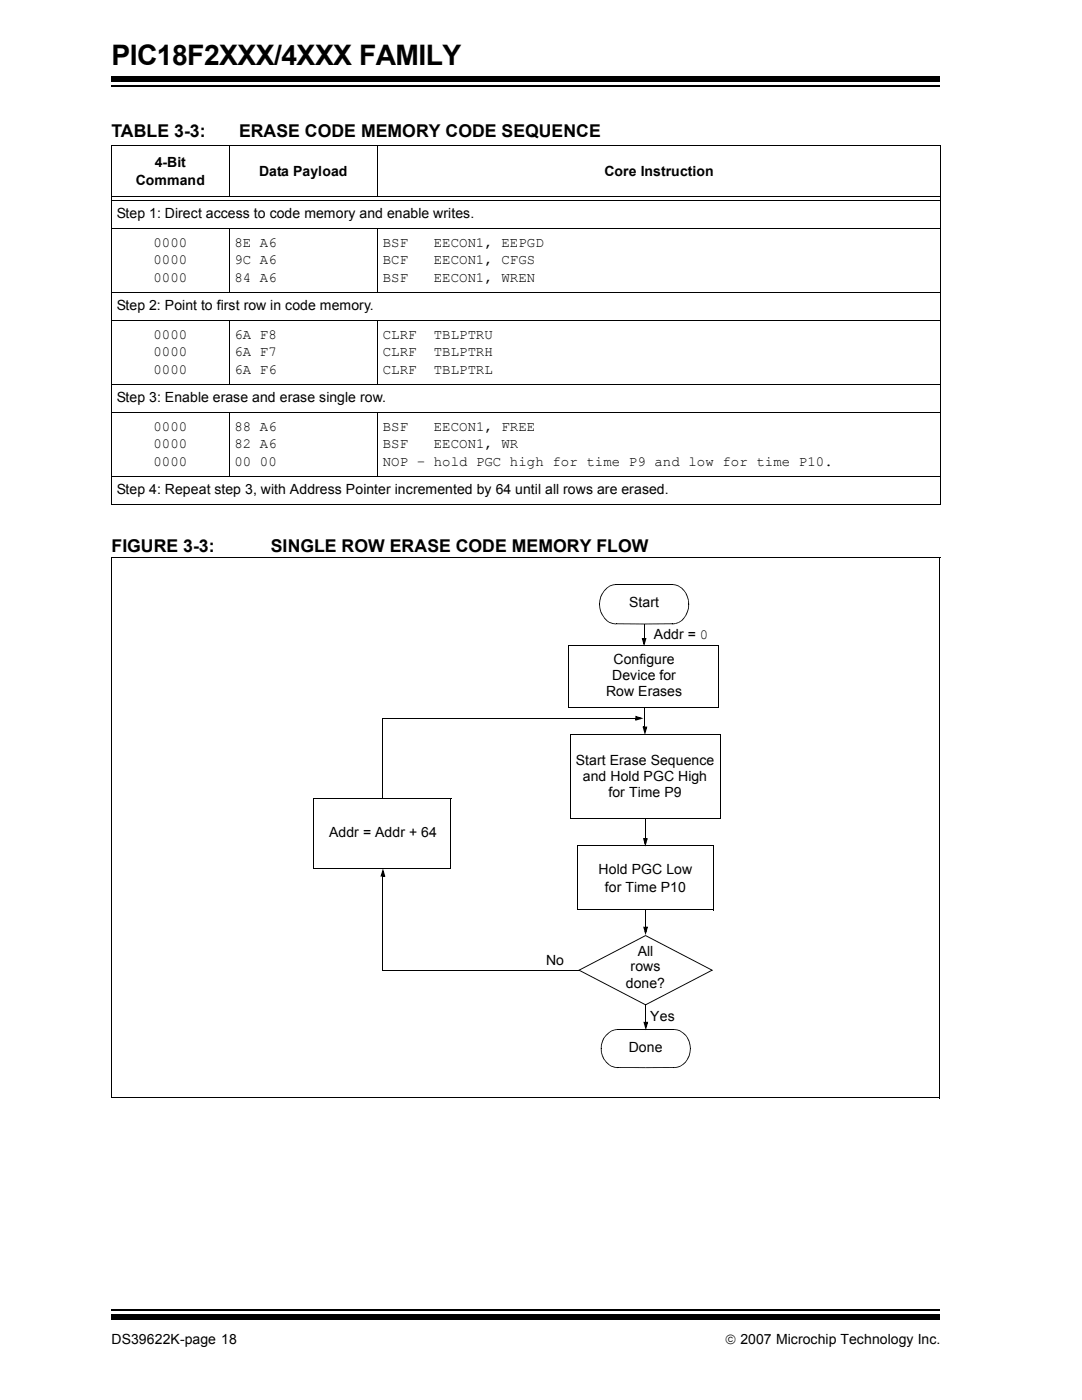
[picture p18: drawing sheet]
<svg xmlns="http://www.w3.org/2000/svg" width="216mm" height="279mm" viewBox="0 0 216 279" stroke-linecap="round" stroke-linejoin="round" font-family="sans-serif">
<defs><g id="words">
<text font-size="5.6" x="22.2" y="13">PIC18F2XXX/4XXX FAMILY</text>
<g font-size="3.5">
<text x="22.2" y="27.4">TABLE 3-3:</text>
<text x="47.6" y="27.4">ERASE CODE MEMORY CODE SEQUENCE</text>
<text x="22.2" y="110">FIGURE 3-3:</text>
<text x="54" y="110">SINGLE ROW ERASE CODE MEMORY FLOW</text>
</g>
<g font-size="2.8">
<text x="30.8" y="33.3">4-Bit</text>
<text x="51.6" y="35.1">Data Payload</text>
<text x="120.4" y="35.1">Core Instruction</text>
<text x="27.1" y="36.8">Command</text>
<text x="23.3" y="43.5">Step 1: Direct access to code memory and enable writes.</text>
<text x="30.6" y="49.1">0000</text>
<text x="30.6" y="52.7">0000</text>
<text x="46.7" y="49.1">8E A6</text>
<text x="46.7" y="52.7">9C A6</text>
<text x="76.2" y="49.1">BSF</text>
<text x="76.2" y="52.7">BCF</text>
<text x="86.4" y="49.1">EECON1, EEPGD</text>
<text x="86.4" y="52.7">EECON1, CFGS</text>
<text x="30.6" y="56.2">0000</text>
<text x="46.7" y="56.2">84 A6</text>
<text x="76.2" y="56.2">BSF</text>
<text x="86.4" y="56.2">EECON1, WREN</text>
<text x="23.3" y="61.8">Step 2: Point to first row in code memory.</text>
<text x="30.6" y="67.5">0000</text>
<text x="30.6" y="71">0000</text>
<text x="46.7" y="67.5">6A F8</text>
<text x="46.7" y="71">6A F7</text>
<text x="76.2" y="67.5">CLRF</text>
<text x="76.2" y="71">CLRF</text>
<text x="86.4" y="67.5">TBLPTRU</text>
<text x="86.4" y="71">TBLPTRH</text>
<text x="30.6" y="74.5">0000</text>
<text x="46.7" y="74.5">6A F6</text>
<text x="76.2" y="74.5">CLRF</text>
<text x="86.4" y="74.5">TBLPTRL</text>
<text x="23.3" y="80.2">Step 3: Enable erase and erase single row.</text>
<text x="30.6" y="85.9">0000</text>
<text x="30.6" y="89.4">0000</text>
<text x="46.7" y="85.9">88 A6</text>
<text x="46.7" y="89.4">82 A6</text>
<text x="76.2" y="85.9">BSF</text>
<text x="76.2" y="89.4">BSF</text>
<text x="86.4" y="85.9">EECON1, FREE</text>
<text x="86.4" y="89.4">EECON1, WR</text>
<text x="30.6" y="92.9">0000</text>
<text x="46.7" y="92.9">00 00</text>
<text x="76.2" y="92.9">NOP ñ hold PGC high for time P9 and low for time P10.</text>
<text x="23.3" y="98.6">Step 4: Repeat step 3, with Address Pointer incremented by 64 until all rows are erased.</text>
<text x="125.3" y="121">Start</text>
<text x="130.3" y="127.3">Addr = 0</text>
<text x="122" y="135.6">Device for</text>
<text x="122.2" y="132.3">Configure</text>
<text x="120.7" y="138.7">Row Erases</text>
<text x="114.7" y="152.5">Start Erase Sequence</text>
<text x="116.1" y="155.7">and Hold PGC High</text>
<text x="121.2" y="158.8">for Time P9</text>
<text x="65.6" y="166.9">Addr = Addr + 64</text>
<text x="119.3" y="174.2">Hold PGC Low</text>
<text x="120.5" y="177.8">for Time P10</text>
<text x="127" y="190.6">All</text>
<text x="108.8" y="192.3">No</text>
<text x="124.7" y="196.9">done?</text>
<text x="125.6" y="193.6">rows</text>
<text x="129.5" y="203.4">Yes</text>
<text x="125.3" y="209.6">Done</text>
<text x="22.2" y="267.8">DS39622K-page 18</text>
<text x="144.5" y="267.8">© 2007 Microchip Technology Inc.</text>
</g>
</g></defs>
<path d="M22.2 17.1h165.1" fill="none" stroke="#000" stroke-width=".34"/>
<path d="M22.2 15.2h165.1v1.1h-165.1z" fill="#000"/>
<path d="M22.2 260h165.1v5.9h-165.1z" fill="#fff"/>
<path d="M22.2 261h165.1" fill="none" stroke="#000" stroke-width=".34"/>
<g fill="#000">
<path d="M121.5 116.7l.6-.2v.2l-.6 .2zM122.1 116.5l.7-.1v.2l-.7 .1zM122.8 116.4l.1 .2zM133.9 116.4v.2zM133.9 116.4a3.5 3.5 0 0 1 3.1 2.6h-.1l-.3-.7-.9-1-.5-.4-1.3-.3zM136.9 119h.1l.2 .7h-.1zM137.1 119.7h.1l.1 .8h-.2zM119.3 120.5l.2 .1zM120.4 117.6l1.1-.9v.2l-1 .8-.4 .6-.3 .7-.3 1.5h-.2a4.1 4.1 0 0 1 1.1-2.9zM119.3 120.3l.2 .1zM119.3 120.4h.2l.1 .8h-.2zM119.4 121.2h.2l.2 .7-.2 .1z"/>
<path d="M122.7 124.2l.1 .2zM122.8 124.3l.1 .2zM119.6 122l.2-.1 .7 1.2 .4 .6 .6 .3 1.3 .3v.2a3.5 3.5 0 0 1-3.2-2.5zM128.1 127.2h.2v.3h-.2zM128.2 124.4l.2 .1zM127.8 127.2l.4 .1 .3 .9-.4 .1 .3-1 .3 .1-.4 .1v-.3h.5l-.5 1.7zM133.9 124.2l.1 .2zM133.8 124.3l.1 .2zM133.9 124.3l.6-.1 .1 .2-.7 .1zM134.5 124.2l.7-.2v.2l-.6 .2zM137.1 120.5l.2 .1zM137.1 120.3l.2 .1z"/>
<path d="M137.1 120.4h.2a4.1 4.1 0 0 1-2.1 3.8l-.1-.2 .6-.3 .9-1.1 .5-1.4zM76.1 143.1l.1 .2zM126.6 142.7l1.6 .5-1.6 .5 .1-.4 .8-.3 .1 .3-.9-.2 .1-.4 .1 .5h-.3zM126.6 143.2h.3v.2h-.3zM119.7 209l.1 .1zM120.7 206.3l1.1-.9v.2l-1 .8-.4 .5-.5 1.4-.1 .7h-.1l.2-1.5 .3-.7zM119.7 208.9l.1 .1zM119.7 209h.1l.1 .7h-.2zM119.7 209.7h.2l.2 .7-.2 .1zM121.8 205.4l.6-.2 .1 .2-.7 .2zM122.4 205.2l.7-.1v.2l-.7 .1zM123 212.7l.1 .2z"/>
<path d="M123.1 205.1l.1 .2zM123.1 212.7l.1 .2zM119.9 210.5l.2-.1 .3 .7 .9 1 .5 .4 1.3 .2v.2a3.5 3.5 0 0 1-3.2-2.4zM134.1 205.1l.1 .2zM134.1 212.7l.1 .2zM134.2 205.1a3.7 3.7 0 0 1 3.2 2.5h-.2l-.7-1.2-.5-.4-.5-.4-1.3-.3zM134.2 212.7l.1 .2zM134.2 212.7l.7-.1v.2l-.7 .1zM134.9 212.6l.6-.2 .1 .2-.7 .2zM137.2 207.6h.2l.1 .7h-.1zM137.5 209l.1 .1zM137.5 208.9l.1 .1z"/>
<path d="M137.4 208.3h.1l.1 .7h-.1zM137.5 209h.1a4.1 4.1 0 0 1-2 3.6l-.1-.1 1-.9 .4-.5 .3-.7zM22.2 262h165.1v1.1h-165.1z"/>
</g>
<g fill="none" stroke="#000" stroke-width=".2">
<path d="M22.1 29h165.4M22.2 29v71.5M22.3 39.1h165M22.3 40h165M45.6 28.8v10.2M75.2 28.8v10.2M187.4 29v71.5M22.1 45.5h165.4M22.1 58.2h165.4M45.6 45.4v12.9M75.2 45.4v12.9M22.1 63.9h165.4"/>
<path d="M22.1 76.6h165.4M45.6 63.8v12.9M75.2 63.8v12.9M22.1 82.2h165.4M22.1 94.9h165.4M45.6 82.1v12.9M75.2 82.1v12.9M22.1 100.5h165.4M122.7 116.5h11.3M128.3 124.5v2.8M76.2 143.2h50.4M123 205.2h11.3"/>
</g>
<path d="M128.1 127.3h.5l-.3 .9zM126.7 142.9l.9 .3-.9 .2z" fill="#000"/>
<path d="M122.8 124.4h11.1M123.1 212.8h11.1" fill="none" stroke="#000" stroke-width=".21"/>
<path d="M115.1 168.6h27v12.8h-27z" fill="#fff"/>
<path d="M128.5 139.2v5.7M76.2 143.3v18.5M115.1 168.6h27.1M115.1 168.5v12.9M142.1 168.6v12.8M115 181.4h27.1M128.6 181.4v3.4M128.7 200.4v3.4" fill="none" stroke="#000" stroke-width=".2"/>
<path d="M128.4 139.1l.2 .1zM128.2 144.8h.3v.4h-.3zM128 144.8l.4 .1 .3 .9-.4 .1 .3-1 .3 .1-.4 .2v-.4h.4l-.4 1.7zM76.1 161.8l.2 .1zM115.3 193.3l13.4-6.9v.2l-13.3 6.9zM128.4 184.7h.2v.3h-.2zM128.5 181.3l.2 .1zM128.1 184.7l.4 .1 .3 .9-.4 .1 .3-1 .3 .1-.4 .1v-.3h.5l-.5 1.7zM115.1 193.4l.3-.1 13.3 6.9-.1 .2v-.2l13.2-6.9 .1 .2-13.3-6.9 .1-.2 13.4 7-13.4 7zM128.4 203.7h.3v.3h-.3zM128.6 200.3l.1 .1zM128.2 203.7l.4 .1 .2 .9-.3 .1 .2-1 .4 .1-.4 .1v-.3h.4l-.4 1.7z" fill="#000"/>
<path d="M128.2 145h.5l-.2 .9zM128.4 184.9h.5l-.3 .9zM128.4 203.8h.5l-.2 .9z" fill="#000"/>
<path d="M113.2 128.6h29.9v12.4h-29.9z" fill="#fff"/>
<path d="M113.2 128.6h30M113.2 128.5v12.5M143.1 128.6v12.5M113.2 141h29.9M128.6 163v4.1" fill="none" stroke="#000" stroke-width=".2"/>
<path d="M128.3 167h.3v.4h-.3zM128.5 162.9l.2 .1zM128.1 167l.4 .2 .2 .9h-.3l.3-.9 .3 .1-.4 .1v-.4h.4l-.4 1.7z" fill="#000"/>
<path d="M128.3 167.2h.5l-.2 .9z" fill="#000"/>
<path d="M62.5 159.2h27.3v13.9h-27.3z" fill="#fff"/>
<path d="M62.5 159.2h27.4M62.5 159.1v14M89.8 159.2v13.9M62.4 173.1h27.4" fill="none" stroke="#000" stroke-width=".2"/>
<path d="M113.6 146.5h30v16.7h-30z" fill="#fff"/>
<path d="M22.3 111.2h165M22.3 111.1v107.7M187.2 111.2v107.7M113.6 146.4v16.8M113.6 146.5h30M143.6 146.5v16.7M76.3 174.6v18.8M113.5 163.2h30.1M76.2 193.4h39.2M22.2 218.8h165" fill="none" stroke="#000" stroke-width=".2"/>
<path d="M76.3 173.1l.5 1.6-.4-.1-.3-.9h.4l-.3 .9-.3-.1 .4-.1v.3h-.5zM76.3 174.4h.2v.3h-.2zM76.2 193.4l.2 .1zM115.4 193.3l.1 .2z" fill="#000"/>
<path d="M76.3 173.7l.2 .8h-.5z" fill="#000"/>
<use href="#words"/>
</svg>
